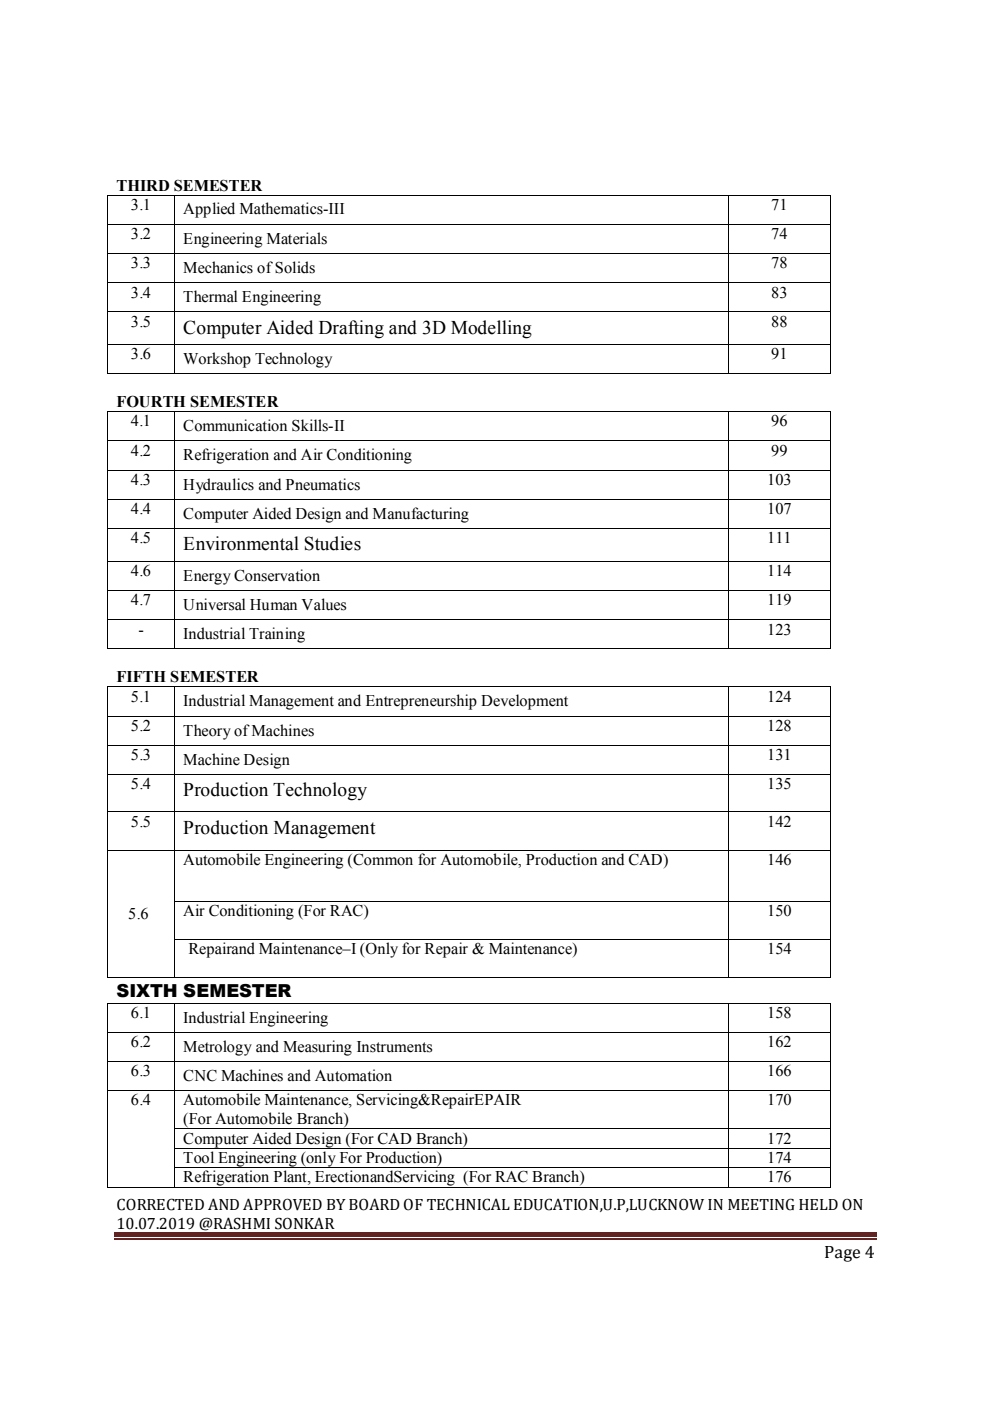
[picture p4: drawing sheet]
<svg xmlns="http://www.w3.org/2000/svg" width="210mm" height="297mm" viewBox="0 0 210 297" stroke-linecap="round" stroke-linejoin="round" font-family="sans-serif">
<defs><g id="words">
<g font-size="4.1">
<text x="38.9" y="70.8">Computer Aided Drafting and 3D Modelling</text>
<text x="38.9" y="116.7">Environmental Studies</text>
<text x="38.9" y="168.8">Production Technology</text>
<text x="38.9" y="176.9">Production Management</text>
</g>
<g font-size="3.8">
<text x="24.7" y="211.3">SIXTH SEMESTER</text>
<text x="174.8" y="266.7">Page 4</text>
</g>
<g font-size="3.5">
<text x="24.7" y="40.5">THIRD SEMESTER</text>
<text x="27.8" y="44.5">3.1</text>
<text x="38.9" y="45.5">Applied Mathematics-III</text>
<text x="163.5" y="44.5">71</text>
<text x="27.8" y="50.7">3.2</text>
<text x="38.9" y="51.6">Engineering Materials</text>
<text x="163.5" y="50.7">74</text>
<text x="27.8" y="56.9">3.3</text>
<text x="38.9" y="57.8">Mechanics of Solids</text>
<text x="163.5" y="56.9">78</text>
<text x="27.8" y="63.1">3.4</text>
<text x="38.9" y="64">Thermal Engineering</text>
<text x="163.5" y="63.1">83</text>
<text x="27.8" y="69.3">3.5</text>
<text x="163.5" y="69.3">88</text>
<text x="27.8" y="76.2">3.6</text>
<text x="38.9" y="77.2">Workshop Technology</text>
<text x="163.5" y="76.2">91</text>
<text x="24.7" y="86.4">FOURTH SEMESTER</text>
<text x="27.8" y="90.4">4.1</text>
<text x="38.9" y="91.4">Communication Skills-II</text>
<text x="163.5" y="90.4">96</text>
<text x="27.8" y="96.6">4.2</text>
<text x="38.9" y="97.6">Refrigeration and Air Conditioning</text>
<text x="163.5" y="96.6">99</text>
<text x="27.8" y="102.8">4.3</text>
<text x="38.9" y="103.8">Hydraulics and Pneumatics</text>
<text x="162.6" y="102.8">103</text>
<text x="27.8" y="109">4.4</text>
<text x="38.9" y="110">Computer Aided Design and Manufacturing</text>
<text x="162.6" y="109">107</text>
<text x="27.8" y="115.1">4.5</text>
<text x="162.6" y="115.1">111</text>
<text x="27.8" y="122.2">4.6</text>
<text x="38.9" y="123.1">Energy Conservation</text>
<text x="162.6" y="122.2">114</text>
<text x="27.8" y="128.4">4.7</text>
<text x="38.9" y="129.3">Universal Human Values</text>
<text x="162.6" y="128.4">119</text>
<text x="29.4" y="134.5">-</text>
<text x="38.9" y="135.5">Industrial Training</text>
<text x="162.6" y="134.5">123</text>
<text x="24.7" y="144.7">FIFTH SEMESTER</text>
<text x="27.8" y="148.8">5.1</text>
<text x="38.9" y="149.8">Industrial Management and Entrepreneurship Development</text>
<text x="162.6" y="148.8">124</text>
<text x="27.8" y="154.9">5.2</text>
<text x="38.9" y="156">Theory of Machines</text>
<text x="162.6" y="154.9">128</text>
<text x="27.8" y="161.1">5.3</text>
<text x="162.6" y="161.1">131</text>
<text x="27.8" y="167.3">5.4</text>
<text x="38.9" y="162.1">Machine Design</text>
<text x="162.6" y="167.3">135</text>
<text x="27.8" y="175.3">5.5</text>
<text x="162.6" y="175.3">142</text>
<text x="38.9" y="183.4">Automobile Engineering (Common for Automobile, Production and CAD)</text>
<text x="162.6" y="183.4">146</text>
<text x="27.2" y="194.8">5.6</text>
<text x="38.9" y="194.2">Air Conditioning (For RAC)</text>
<text x="162.6" y="194.2">150</text>
<text x="40" y="202.4">Repairand Maintenance–I (Only for Repair &amp; Maintenance)</text>
<text x="162.6" y="202.4">154</text>
<text x="27.8" y="215.8">6.1</text>
<text x="162.6" y="215.8">158</text>
<text x="27.8" y="222">6.2</text>
<text x="38.9" y="216.8">Industrial Engineering</text>
<text x="162.6" y="222">162</text>
<text x="38.9" y="223">Metrology and Measuring Instruments</text>
<text x="27.8" y="228.2">6.3</text>
<text x="38.9" y="229.2">CNC Machines and Automation</text>
<text x="162.6" y="228.2">166</text>
<text x="27.8" y="234.4">6.4</text>
<text x="38.9" y="234.4">Automobile Maintenance, Servicing&amp;RepairEPAIR</text>
<text x="38.9" y="238.3">(For Automobile Branch)</text>
<text x="162.6" y="234.4">170</text>
<text x="38.9" y="242.5">Computer Aided Design (For CAD Branch)</text>
<text x="162.6" y="242.5">172</text>
<text x="38.9" y="246.5">Tool Engineering (only For Production)</text>
<text x="38.9" y="250.7">Refrigeration Plant, ErectionandServicing (For RAC Branch)</text>
<text x="162.6" y="246.5">174</text>
<text x="162.6" y="250.7">176</text>
<text x="24.7" y="256.5">CORRECTED AND APPROVED BY BOARD OF TECHNICAL EDUCATION,U.P,LUCKNOW IN MEETING HELD ON</text>
<text x="24.7" y="260.5">10.07.2019 @RASHMI SONKAR</text>
</g>
</g></defs>
<path d="M24.2 261.3h161.7v.9h-161.7z" fill="#622423"/>
<path d="M24.2 262.6h161.7" fill="none" stroke="#622423" stroke-width=".25"/>
<g fill="#000">
<path d="M22.8 41.3h.1v.2h-.1zM22.8 47.5h.1v.2h-.1zM22.8 53.7h.1v.1h-.1zM37 41.3h.2v.2h-.2zM37 47.5h.2v.2h-.2zM37 53.7h.2v.1h-.2zM154.3 41.3h.2v.2h-.2zM154.3 47.5h.2v.2h-.2zM154.3 53.7h.2v.1h-.2zM176 41.3h.2v.2h-.2zM176 47.5h.2v.2h-.2zM176 53.7h.2v.1h-.2z"/>
<path d="M22.8 59.9h.1v.1h-.1zM22.8 66h.1v.2h-.1zM22.8 73l.1 .1zM22.8 79.2h.1v.1h-.1zM37 59.9h.2v.1h-.2zM37 66h.2v.2h-.2zM37 73l.2 .1zM37 79.2h.2v.1h-.2zM154.3 59.9h.2v.1h-.2zM154.3 66h.2v.2h-.2zM154.3 73l.2 .1zM154.3 79.2h.2v.1h-.2z"/>
<path d="M176 59.9h.2v.1h-.2zM176 66h.2v.2h-.2zM176 73l.2 .1zM176 79.2h.2v.1h-.2zM22.8 87.2h.1v.2h-.1zM22.8 93.4h.1v.2h-.1zM22.8 99.6h.1v.1h-.1zM37 87.2h.2v.2h-.2zM37 93.4h.2v.2h-.2zM37 99.6h.2v.1h-.2zM154.3 87.2h.2v.2h-.2zM154.3 93.4h.2v.2h-.2z"/>
<path d="M154.3 99.6h.2v.1h-.2zM176 87.2h.2v.2h-.2zM176 93.4h.2v.2h-.2zM176 99.6h.2v.1h-.2zM22.8 105.7h.1v.2h-.1zM22.8 111.9h.1v.2h-.1zM22.8 119h.1v.1h-.1zM37 105.7h.2v.2h-.2zM37 111.9h.2v.2h-.2zM37 119h.2v.1h-.2zM154.3 105.7h.2v.2h-.2zM154.3 111.9h.2v.2h-.2z"/>
<path d="M154.3 119h.2v.1h-.2zM176 105.7h.2v.2h-.2zM176 111.9h.2v.2h-.2zM176 119h.2v.1h-.2zM22.8 125.1h.1v.2h-.1zM22.8 131.3h.1v.2h-.1zM22.8 137.5h.1v.2h-.1zM37 125.1h.2v.2h-.2zM37 131.3h.2v.2h-.2zM37 137.5h.2v.2h-.2zM154.3 125.1h.2v.2h-.2zM154.3 131.3h.2v.2h-.2z"/>
<path d="M154.3 137.5h.2v.2h-.2zM176 125.1h.2v.2h-.2zM176 131.3h.2v.2h-.2zM176 137.5h.2v.2h-.2zM22.8 145.5h.1v.2h-.1zM22.8 151.7h.1v.2h-.1zM22.8 157.9h.1v.2h-.1zM37 145.5h.2v.2h-.2zM37 151.7h.2v.2h-.2zM37 157.9h.2v.2h-.2zM154.3 145.5h.2v.2h-.2zM154.3 151.7h.2v.2h-.2z"/>
<path d="M154.3 157.9h.2v.2h-.2zM176 145.5h.2v.2h-.2zM176 151.7h.2v.2h-.2zM176 157.9h.2v.2h-.2zM22.8 164.1h.1v.2h-.1zM22.8 172h.1v.2h-.1zM37 164.1h.2v.2h-.2zM37 172h.2v.2h-.2zM154.3 164.1h.2v.2h-.2zM154.3 172h.2v.2h-.2zM176 164.1h.2v.2h-.2zM176 172h.2v.2h-.2z"/>
<path d="M22.8 180.2h.1v.1h-.1zM22.8 191h.1v.2h-.1zM22.8 199.1h.1v.2h-.1zM37 180.2h.2v.1h-.2zM37 191h.2v.2h-.2zM37 199.1h.2v.2h-.2zM154.3 180.2h.2v.1h-.2zM154.3 191h.2v.2h-.2zM154.3 199.1h.2v.2h-.2zM176 180.2h.2v.1h-.2zM176 191h.2v.2h-.2zM176 199.1h.2v.2h-.2z"/>
<path d="M22.8 207.1h.1v.2h-.1zM22.8 212.6h.1v.2h-.1zM22.8 218.8h.1v.1h-.1zM37 207.1h.2v.2h-.2zM37 212.6h.2v.2h-.2zM37 218.8h.2v.1h-.2zM154.3 207.1h.2v.2h-.2zM154.3 212.6h.2v.2h-.2zM154.3 218.8h.2v.1h-.2zM176 207.1h.2v.2h-.2zM176 212.6h.2v.2h-.2zM176 218.8h.2v.1h-.2z"/>
<path d="M22.8 225h.1v.1h-.1zM22.8 231.1h.1v.2h-.1zM22.8 239.3h.1v.1h-.1zM37 225h.2v.1h-.2zM37 231.1h.2v.2h-.2zM37 239.3h.2v.1h-.2zM154.3 225h.2v.1h-.2zM154.3 231.1h.2v.2h-.2zM154.3 239.3h.2v.1h-.2zM176 225h.2v.1h-.2zM176 231.1h.2v.2h-.2zM176 239.3h.2v.1h-.2z"/>
<path d="M22.8 243.3h.1v.2h-.1zM22.8 247.5h.1v.1h-.1zM22.8 251.6h.1v.2h-.1zM37 243.3h.2v.2h-.2zM37 247.5h.2v.1h-.2zM37 251.6h.2v.2h-.2zM154.3 243.3h.2v.2h-.2zM154.3 247.5h.2v.1h-.2zM154.3 251.6h.2v.2h-.2zM176 243.3h.2v.2h-.2zM176 247.5h.2v.1h-.2zM176 251.6h.2v.2h-.2z"/>
</g>
<g fill="none" stroke="#000" stroke-width=".21">
<path d="M22.9 41.5v6M22.9 47.7v6M22.9 53.8v6.1M22.9 41.4h14.1M22.9 47.6h14.1M22.9 53.8h14.1M22.9 59.9h14.1M37.1 41.5v6M37.1 47.7v6M37.1 53.8v6.1M37.2 41.4h117.1M37.2 47.6h117.1"/>
<path d="M37.2 53.8h117.1M37.2 59.9h117.1M154.4 41.5v6M154.4 47.7v6M154.4 53.8v6.1M154.5 41.4h21.5M154.5 47.6h21.5M154.5 53.8h21.5M154.5 59.9h21.5M176.1 41.5v6M176.1 47.7v6M176.1 53.8v6.1"/>
<path d="M22.9 60v6M22.9 66.2v6.8M22.9 73.1v6.1M22.9 66.1h14.1M22.9 73h14.1M22.9 79.2h14.1M37.1 60v6M37.1 66.2v6.8M37.1 73.1v6.1M37.2 66.1h117.1M37.2 73h117.1M37.2 79.2h117.1"/>
<path d="M154.4 60v6M154.4 66.2v6.8M154.4 73.1v6.1M154.5 66.1h21.5M154.5 73h21.5M154.5 79.2h21.5M176.1 60v6M176.1 66.2v6.8M176.1 73.1v6.1M22.9 87.4v6M22.9 93.6v6M22.9 99.7v6"/>
<path d="M22.9 87.3h14.1M22.9 93.5h14.1M22.9 99.7h14.1M37.1 87.4v6M37.1 93.6v6M37.1 99.7v6M37.2 87.3h117.1M37.2 93.5h117.1M37.2 99.7h117.1M154.4 87.4v6M154.4 93.6v6M154.4 99.7v6"/>
<path d="M154.5 87.3h21.5M154.5 93.5h21.5M154.5 99.7h21.5M176.1 87.4v6M176.1 93.6v6M176.1 99.7v6M22.9 105.9v6M22.9 112.1v6.9M22.9 119.1v6M22.9 105.8h14.1M22.9 112h14.1M22.9 119h14.1"/>
<path d="M37.1 105.9v6M37.1 112.1v6.9M37.1 119.1v6M37.2 105.8h117.1M37.2 112h117.1M37.2 119h117.1M154.4 105.9v6M154.4 112.1v6.9M154.4 119.1v6M154.5 105.8h21.5M154.5 112h21.5M154.5 119h21.5"/>
<path d="M176.1 105.9v6M176.1 112.1v6.9M176.1 119.1v6M22.9 125.3v6M22.9 131.5v6M22.9 125.2h14.1M22.9 131.4h14.1M22.9 137.6h14.1M37.1 125.3v6M37.1 131.5v6M37.2 125.2h117.1M37.2 131.4h117.1"/>
<path d="M37.2 137.6h117.1M154.4 125.3v6M154.4 131.5v6M154.5 125.2h21.5M154.5 131.4h21.5M154.5 137.6h21.5M176.1 125.3v6M176.1 131.5v6M22.9 145.7v6M22.9 151.9v6M22.9 158.1v6M22.9 145.6h14.1"/>
<path d="M22.9 151.8h14.1M22.9 158h14.1M37.1 145.7v6M37.1 151.9v6M37.1 158.1v6M37.2 145.6h117.1M37.2 151.8h117.1M37.2 158h117.1M154.4 145.7v6M154.4 151.9v6M154.4 158.1v6M154.5 145.6h21.5"/>
<path d="M154.5 151.8h21.5M154.5 158h21.5M176.1 145.7v6M176.1 151.9v6M176.1 158.1v6M22.9 164.3v7.7M22.9 172.2v8M22.9 164.2h14.1M22.9 172.1h14.1M37.1 164.3v7.7M37.1 172.2v8M37.2 164.2h117.1"/>
<path d="M37.2 172.1h117.1M154.4 164.3v7.7M154.4 172.2v8M154.5 164.2h21.5M154.5 172.1h21.5M176.1 164.3v7.7M176.1 172.2v8M22.9 180.3v10.7M22.9 191.2v7.9M22.9 199.3v7.8M22.9 180.3h14.1M37.1 180.3v10.7"/>
<path d="M37.1 191.2v7.9M37.1 199.3v7.8M37.2 180.3h117.1M37.2 191.1h117.1M37.2 199.2h117.1M154.4 180.3v10.7M154.4 191.2v7.9M154.4 199.3v7.8M154.5 180.3h21.5M154.5 191.1h21.5M154.5 199.2h21.5M176.1 180.3v10.7"/>
<path d="M176.1 191.2v7.9M176.1 199.3v7.8M22.9 212.8v6M22.9 218.9v6.1M22.9 207.2h14.1M22.9 212.7h14.1M22.9 218.9h14.1M37.1 212.8v6M37.1 218.9v6.1M37.2 207.2h117.1M37.2 212.7h117.1M37.2 218.9h117.1"/>
<path d="M154.4 212.8v6M154.4 218.9v6.1M154.5 207.2h21.5M154.5 212.7h21.5M154.5 218.9h21.5M176.1 212.8v6M176.1 218.9v6.1M22.9 225.1v6M22.9 231.3v8M22.9 239.4v3.9M22.9 225h14.1M22.9 231.2h14.1"/>
<path d="M37.1 225.1v6M37.1 231.3v8M37.1 239.4v3.9M37.2 225h117.1M37.2 231.2h117.1M37.2 239.4h117.1M154.4 225.1v6M154.4 231.3v8M154.4 239.4v3.9M154.5 225h21.5M154.5 231.2h21.5M154.5 239.4h21.5"/>
<path d="M176.1 225.1v6M176.1 231.3v8M176.1 239.4v3.9M22.9 243.5v4M22.9 247.6v4M22.9 251.7h14.1M37.1 243.5v4M37.1 247.6v4M37.2 243.4h117.1M37.2 247.6h117.1M37.2 251.7h117.1M154.4 243.5v4"/>
<path d="M154.4 247.6v4M154.5 243.4h21.5M154.5 247.6h21.5M154.5 251.7h21.5M176.1 243.5v4M176.1 247.6v4"/>
</g>
<use href="#words"/>
</svg>
